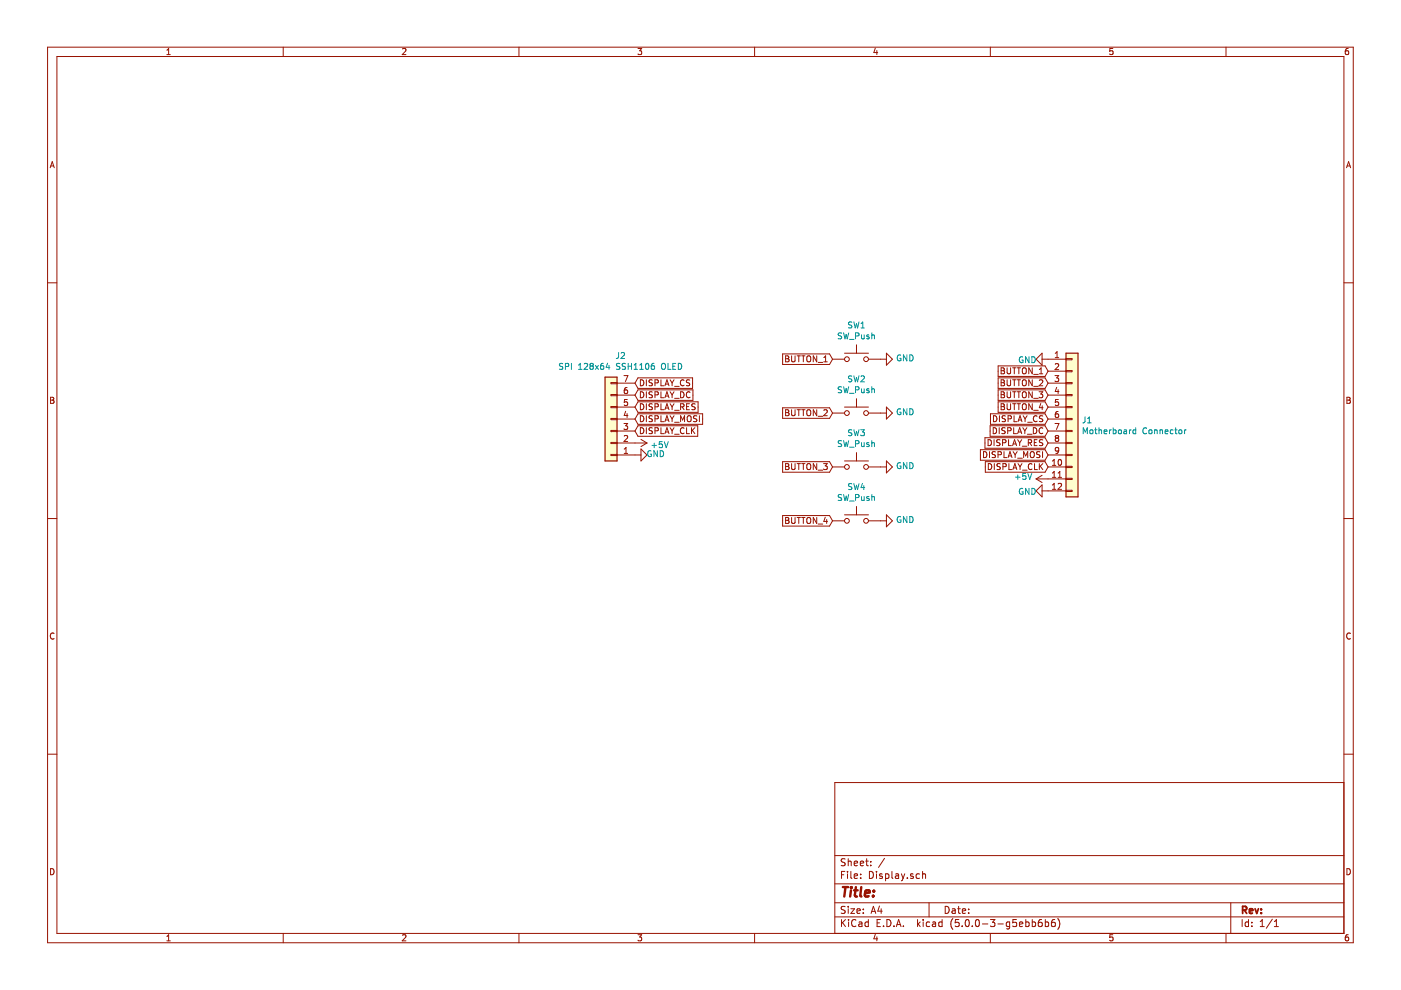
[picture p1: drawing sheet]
<svg xmlns="http://www.w3.org/2000/svg" width="297mm" height="210mm" viewBox="0 0 297 210" stroke-linecap="round" stroke-linejoin="round" font-family="sans-serif">
<g fill="#fffecd" stroke="#fffecd" stroke-width=".25">
<path d="M226 74.9h2.6v30.5h-2.6z" fill-rule="evenodd"/>
<path d="M128.3 80h2.5v17.7h-2.5z" fill-rule="evenodd"/>
</g>
<g fill="none" stroke="#981200" stroke-width=".21">
<path d="M10.1 10h276.8v189.9h-276.8zM12.1 12h272.8v185.9h-272.8zM35.4 11.6h.7M35.4 10.6l.4-.3v1.3M60 10v2M85.3 10.4l.5-.1 .3 .3-.8 1h.8M110 10v2M135.3 10.3h.8l-.5 .5 .4 .1v.5l-.2 .2-.5-.2M160 10v2M185.6 10.2l-.3 .9h.8M185.9 10.7v.9M210 10v2"/>
<path d="M235.9 10.3h-.6v.6l.6-.1v.6l-.1 .2-.5-.2M259.9 10v2M285.9 10.3h-.4l-.2 .3-.1 .7 .3 .3 .4-.2v-.6h-.4l-.3 .2M10.6 35.6l.5-1.3 .4 1.3M10.7 35.2h.7M285.5 35.6l.4-1.3 .5 1.3M285.6 35.2h.6M10.1 60h2M284.9 60h2M132.3 79.6h.8l-.5 1.3M165.9 75h10l.6 1.2-.6 1.1h-10zM166.6 75.4h.4l.2 .3-.2 .4 .3 .2-.1 .4h-.6z"/>
<path d="M166.6 76.1h.4M167.8 75.4v1.1l.3 .2h.3l.2-.2v-1.1M169 75.4h.7M169.4 75.4v1.3M170 75.4h.7M170.3 75.4v1.3M171.1 75.6l.2-.2a.45 .45 0 0 1 .6 .5l-.1 .6-.5 .2-.2-.2zM173.2 75.4v1.3l-.8-1.3v1.3M173.5 76.8h.9M174.7 76.7h.7M174.7 75.8l.3-.4v1.3M176.5 76.2h2.6"/>
<path d="M179.1 74.9h5M181.6 73.1v1.8M184.1 76.2h3.8M187.9 74.9l1.3 1.3-1.3 1.2zM211.6 77.6h10l.6 1.1-.6 1.1h-10zM212.3 78h.4l.2 .2-.2 .4 .3 .2-.1 .4-.6 .1zM212.3 78.6h.4M213.5 78v1l.3 .3 .3-.1 .2-.2v-1M214.7 78h.7M215.1 78v1.3M215.7 78h.7M216 78v1.3"/>
<path d="M216.8 78.2l.2-.2a.45 .45 0 0 1 .6 .4l-.1 .7-.5 .2-.2-.2zM218.9 78v1.3l-.8-1.3v1.3M219.2 79.4h.9M219.7 76.2l1.2-1.3v2.5zM220.4 79.3h.7M220.4 78.3l.3-.3v1.3M220.9 76.2h5.1M222.2 78.7h3.8M223.7 79.6h.8l-.5 .5 .4 .1 .1 .5-.3 .2-.5-.1M223.7 75.8h.8M223.7 74.9l.4-.3v1.2M223.7 77.2l.5-.1 .3 .4-.8 .9h.8"/>
<path d="M226 76h1.3v.3h-1.3zM226 78.6h1.3v.2h-1.3zM10.7 84.2h.5l.2 .3-.2 .3 .3 .3-.3 .4h-.5zM10.7 84.8h.5M129.6 96.3h1.2v.3h-1.2zM129.6 93.8h1.2v.3h-1.2zM129.6 91.3h1.2v.2h-1.2zM129.6 88.7h1.2v.3h-1.2zM129.6 86.2h1.2v.2h-1.2zM129.6 83.6h1.2v.3h-1.2zM129.6 81.1h1.2v.3h-1.2zM130.8 81.2h3.8"/>
<path d="M130.8 83.8h3.8M130.8 86.3h3.8M130.8 88.8h3.8M130.8 91.4h3.8M130.8 93.9h6.4M130.8 96.5h5.1M132.3 89.8h.8l-.5 .5 .4 .1 .1 .4-.3 .3-.5-.2M132.3 92.5l.5-.2 .3 .4-.8 .9h.8M132.3 96.1h.8M132.3 95.2l.4-.3v1.2M132.6 87.2l-.3 .9h.8M133 82.2h-.3a.79 .79 0 0 0-.1 1.2h.4l.1-.5-.3-.2h-.2l-.3 .2"/>
<path d="M133 87.7v.8M133 84.7h-.6l-.1 .6 .5-.1 .3 .2v.4l-.3 .2-.5-.1M135.3 80.1h11.5v2.3h-11.5l-.7-1.2zM135.3 85.2h12.7v2.2h-12.7l-.7-1.1zM135.3 87.7h13.7v2.3h-13.7l-.7-1.2zM135.3 90.3h12.6v2.2h-12.6l-.7-1.1zM135.3 82.7h11.6v2.2h-11.6l-.7-1.1zM135.8 90.7a.64 .64 0 0 1 .7 .6 .64 .64 0 0 1-.7 .6zM135.8 88.1a.64 .64 0 0 1 .7 .7 .64 .64 0 0 1-.7 .6zM135.8 80.5a.64 .64 0 0 1 .7 .7 .64 .64 0 0 1-.7 .6zM135.8 83.1a.64 .64 0 0 1 .7 .6 .64 .64 0 0 1-.7 .6zM135.8 85.6a.64 .64 0 0 1 .7 .6 .64 .64 0 0 1-.7 .7z"/>
<path d="M135.9 95.2l1.3 1.3-1.3 1.2zM135.9 93.2l1.3 .7M137 80.5v1.3M137 83.1v1.2M137 85.6v1.3M137 88.1v1.3M137 90.7v1.2M137.2 93.9l-1.3 .8M138.3 90.8l-.5-.1-.2 .1v.4l.6 .2 .1 .3-.2 .2h-.5M138.3 88.2l-.5-.1-.2 .2v.3l.6 .3 .1 .3-.2 .2h-.5M138.3 80.6l-.5-.1-.2 .2v.3l.6 .3 .1 .3-.2 .2-.5-.1M138.3 83.1h-.5l-.2 .1v.3l.6 .3 .1 .3-.2 .2h-.5"/>
<path d="M138.3 85.7l-.5-.1-.2 .1v.4l.6 .2 .1 .3-.2 .3-.5-.1M138.9 83.7h.6v-.5l-.6-.1v1.2M138.9 91.3h.6v-.5l-.6-.1v1.2M138.9 88.8l.6-.1v-.4l-.6-.2v1.3M138.9 81.2l.6-.1v-.4l-.6-.2v1.3M138.9 86.3l.6-.1v-.5l-.6-.1v1.3M140.1 90.7v1.2h.6M140.1 88.1v1.3h.6M140.1 80.5v1.3h.6M140.1 83.1v1.2h.6M140.1 85.6v1.3h.6M141 91.9l.4-1.2 .4 1.2"/>
<path d="M141 89.4l.4-1.3 .4 1.3M141 86.9l.4-1.3 .4 1.3M141 84.3l.4-1.2 .4 1.2M141 81.8l.4-1.3 .4 1.3M141.1 91.6h.6M141.1 89.1h.6M141.1 86.5h.6M141.1 84h.6M141.1 81.4h.6M142.1 90.7l.4 .6M142.1 88.1l.4 .7M142.1 85.6l.4 .7"/>
<path d="M142.1 83.1l.4 .6M142.1 80.5l.4 .7M142.5 81.2v.6M142.5 83.7v.6M142.5 86.3v.6M142.5 88.8v.6M142.5 91.3v.6M142.9 90.7l-.4 .6M142.9 88.1l-.4 .7M142.9 85.6l-.4 .7M142.9 83.1l-.4 .6M142.9 80.5l-.4 .7"/>
<path d="M143 92.1h1M143 89.5h1M143 81.9h1M143 84.5h1M143 87h1M144.3 83.1a.64 .64 0 0 1 .7 .6 .64 .64 0 0 1-.7 .6zM144.3 86.3l.6-.1 .1-.2v-.3l-.7-.1v1.3M144.3 89.4v-1.3l.4 1 .4-1v1.3M144.6 86.3l.4 .6M145 90.8a.58 .58 0 0 0-.8 .5 .58 .58 0 0 0 .8 .6v-.1M145 80.7a.58 .58 0 0 0-.8 .4 .58 .58 0 0 0 .8 .6M145.6 86.2h.4"/>
<path d="M145.6 90.7v1.2h.6M145.7 88.3l.3-.2a.44 .44 0 0 1 .5 .5v.6l-.5 .2-.3-.2zM146.2 85.6h-.6v1.3h.6M146.2 80.6l-.5-.1-.1 .2v.3l.5 .3 .1 .3-.2 .2-.5-.1M146.3 83.2a.58 .58 0 0 0-.8 .5 .58 .58 0 0 0 .7 .6l.1-.1M146.6 90.7v1.2M146.8 91.2l.5 .7M147.3 90.7l-.7 .7M147.4 85.7l-.5-.1-.2 .1v.4l.6 .2 .1 .3-.3 .3-.4-.1M147.8 88.2l-.5-.1-.2 .2v.4l.5 .2 .2 .3-.3 .2h-.5M148.3 88.1v1.3M165.9 86.5h10l.6 1.1-.6 1.1h-10z"/>
<path d="M165.9 97.9h10l.6 1.1-.6 1.1h-10zM166.6 86.9h.4l.2 .2-.2 .4 .3 .2-.1 .4h-.6zM166.6 98.3h.4l.2 .2-.2 .4 .3 .2-.1 .4-.6 .1zM166.6 87.5h.4M166.6 98.9h.4M167.8 86.9v1l.3 .2h.3l.2-.2v-1M167.8 98.3v1l.3 .3 .3-.1 .2-.2v-1M169 98.3h.7M169 86.9h.7M169.4 86.9v1.2M169.4 98.3v1.3M170 98.3h.7"/>
<path d="M170 86.9h.7M170.3 86.9v1.2M170.3 98.3v1.3M171.1 87l.2-.1a.45 .45 0 0 1 .6 .4l-.1 .7-.5 .1-.2-.1zM171.1 98.5l.2-.2a.45 .45 0 0 1 .6 .4l-.1 .7-.5 .2-.2-.2zM173.2 86.9v1.2l-.8-1.2v1.2M173.2 98.3v1.3l-.8-1.3v1.3M173.5 99.7h.9M173.5 88.3h.9M174.6 98.3h.8l-.4 .5 .3 .1v.5l-.2 .2-.5-.2M174.7 87l.4-.1 .3 .3-.8 .9h.8M176.5 99h2.6"/>
<path d="M176.5 87.6h2.6M179.1 86.3h5M179.1 97.7h5M181.6 84.5v1.8M181.6 96v1.7M184.1 99h3.8M184.1 87.6h3.8M187.9 86.3l1.3 1.3-1.3 1.2zM187.9 97.7l1.3 1.3-1.3 1.3zM207.9 95.3h13.7l.6 1.2-.6 1.1h-13.7zM208.5 95.8a.64 .64 0 0 1 .7 .6 .64 .64 0 0 1-.7 .6zM208.8 92.8h12.8l.6 1.1-.6 1.1h-12.8z"/>
<path d="M208.9 97.9h12.7l.6 1.1-.6 1.1h-12.7zM209.5 93.2a.64 .64 0 0 1 .7 .7 .64 .64 0 0 1-.7 .6zM209.5 98.3a.64 .64 0 0 1 .8 .6 .64 .64 0 0 1-.8 .7zM209.8 95.8v1.2M209.9 90.3h11.7l.6 1.1-.6 1.1h-11.7zM210 87.7h11.6l.6 1.1-.6 1.2h-11.6zM210.6 90.7a.64 .64 0 0 1 .7 .6 .64 .64 0 0 1-.7 .6zM210.6 88.1a.64 .64 0 0 1 .8 .7 .64 .64 0 0 1-.8 .6zM210.8 93.2v1.3M210.8 98.3v1.3M211.1 95.8h-.5l-.2 .1 .1 .4 .4 .2 .2 .3-.3 .2h-.5M211.6 96.4h.6l.1-.2v-.3l-.7-.1v1.2"/>
<path d="M211.6 80.1h10l.6 1.1-.6 1.2h-10zM211.6 85.2h10l.6 1.1-.6 1.1h-10zM211.6 82.7h10l.6 1.1-.6 1.1h-10zM211.9 90.7v1.2M211.9 88.1v1.3M212 93.3l-.5-.1-.1 .1v.5l.5 .2 .1 .3-.2 .2-.5-.1M212.1 98.4l-.5-.1-.2 .1 .1 .5 .5 .2 .1 .2-.2 .3-.5-.1M212.3 86.2h.4M212.3 80.5h.4l.2 .3-.2 .3 .3 .3-.1 .3-.6 .1zM212.3 83.1h.4l.2 .2-.2 .4 .3 .2-.1 .4h-.6zM212.3 85.6h.4l.2 .3-.2 .3 .3 .2-.1 .4-.6 .1zM212.3 81.1h.4"/>
<path d="M212.3 83.7h.4M212.6 93.9l.6-.1 .1-.2-.1-.3-.6-.1v1.3M212.6 99l.7-.1v-.5l-.7-.1v1.3M212.9 95.8v1.2h.6M213.1 90.8l-.5-.1-.1 .1v.4l.5 .2 .1 .3-.2 .2h-.5M213.2 88.2l-.5-.1-.2 .2 .1 .4 .5 .2 .1 .3-.3 .2h-.4M213.5 80.5v1.1l.3 .2 .3-.1 .2-.1v-1.1M213.5 83.1v1l.3 .2h.3l.2-.2v-1M213.5 85.6v1l.3 .3 .3-.1 .2-.2v-1M213.7 91.3h.6l.1-.2-.1-.3-.6-.1v1.2M213.7 97l.4-1.2 .5 1.2M213.7 88.8l.7-.1v-.4l-.7-.2v1.3"/>
<path d="M213.8 96.7h.6M213.8 93.2v1.3h.6M213.9 98.3v1.3h.6M214.7 94.5l.4-1.3 .4 1.3M214.7 80.5h.7M214.7 83.1h.7M214.7 85.6h.7M214.7 99.6l.5-1.3 .4 1.3M214.8 95.8l.4 .6M214.8 94.1h.6M214.9 99.2h.6M214.9 90.7v1.2h.6"/>
<path d="M215 88.1v1.3h.6M215.1 80.5v1.3M215.1 83.1v1.2M215.1 85.6v1.3M215.2 96.4v.6M215.7 95.8l-.5 .6M215.7 80.5h.7M215.7 83.1h.7M215.7 85.6h.7M215.8 97.2h1M215.8 93.2l.4 .7M215.8 91.9l.4-1.2 .4 1.2"/>
<path d="M215.8 89.4l.5-1.3 .4 1.3M215.8 98.3l.5 .7M215.9 91.6h.6M216 89.1h.5M216 80.5v1.3M216 83.1v1.2M216 85.6v1.3M216.2 93.9v.6M216.3 99v.6M216.6 93.2l-.4 .7M216.7 98.3l-.4 .7M216.8 94.6h.9"/>
<path d="M216.8 99.7h1M216.8 80.7l.2-.2a.45 .45 0 0 1 .6 .5l-.1 .6-.5 .2-.2-.2zM216.8 83.2l.2-.1a.45 .45 0 0 1 .6 .4l-.1 .7-.5 .1-.2-.1zM216.8 85.8l.2-.2a.45 .45 0 0 1 .6 .4l-.1 .7-.5 .2-.2-.2zM216.9 90.7l.4 .6M216.9 88.1l.4 .7M217 97v-1.2l.5 .9 .4-.9v1.2M217.3 91.3v.6M217.3 88.8v.6M217.7 90.7l-.4 .6M217.8 88.1l-.5 .7M217.8 92.1h1"/>
<path d="M217.9 89.5h1M218 93.9l.7-.1v-.5l-.7-.1v1.3M218.3 93.9l.4 .6M218.5 95.9l.2-.1h.4a.78 .78 0 0 1-.1 1.2l-.5-.2zM218.8 98.4a.56 .56 0 0 0-.7 .1 .56 .56 0 0 0 0 .8l.3 .3 .4-.2M218.9 80.5v1.3l-.8-1.3v1.3M218.9 83.1v1.2l-.8-1.2v1.2M218.9 85.6v1.3l-.8-1.3v1.3M219.1 90.7a.64 .64 0 0 1 .7 .6 .64 .64 0 0 1-.7 .6zM219.2 81.9h.9M219.2 84.5h.9M219.2 87h.9"/>
<path d="M219.3 93.8h.4M219.3 98.3v1.3h.6M219.9 93.2h-.6v1.3h.6M219.9 88.3a.56 .56 0 0 0-.8 .5 .56 .56 0 0 0 .8 .5M220.3 83.1h.8l-.4 .4 .3 .2v.5l-.2 .1-.5-.1M220.4 80.7l.4-.2 .3 .4-.8 .9h.8M220.4 98.3v1.3M220.5 95.8h-.5l-.2 .1 .1 .4 .5 .2 .1 .3-.2 .2h-.5M220.6 98.9l.5 .7M220.7 85.5l-.3 .9h.7M221 86v.9M221 95.8v1.2"/>
<path d="M221.1 93.3l-.5-.1-.2 .3 .1 .3 .5 .2v.4h-.6M221.1 88.2l-.5-.1-.2 .3 .1 .3 .5 .2v.4l-.6 .1M221.1 90.8a.56 .56 0 0 0-.8 .5 .56 .56 0 0 0 .8 .5M221.1 98.3l-.7 .7M222.2 99h3.8M222.2 81.2h3.8M222.2 83.8h3.8M222.2 86.3h3.8M222.2 88.8h3.8M222.2 91.4h3.8M222.2 93.9h3.8M222.2 96.5h3.8"/>
<path d="M223.1 98.7h.8M223.1 97.8l.4-.4v1.3M223.7 89.8h.8l-.5 1.3M224 92.9l-.3-.3 .3-.3h.2l.3 .3-.3 .3M224 92.9l-.3 .2v.3l.3 .2 .3-.1 .2-.1v-.3l-.3-.2M224 92.9h.2M224 82.1l-.3 .9h.8M224.3 82.6v.8M224.3 87.3h-.2a.79 .79 0 0 0-.1 1.2h.3l.2-.5-.3-.3h-.2l-.3 .3M224.4 84.7h-.6l-.1 .6 .5-.1 .3 .2v.4l-.3 .2-.5-.1M224.5 97.5l.1-.1a.67 .67 0 0 1 .5 .6 .67 .67 0 0 1-.5 .7l-.3-.5zM224.5 95.4l-.3 .3-.3-.1-.2-.2 .1-.4 .4-.1 .3 .2-.2 .9-.4 .1"/>
<path d="M226 81.1h1.3v.3h-1.3zM226 83.6h1.3v.3h-1.3zM226 86.2h1.3v.2h-1.3zM226 88.7h1.3v.3h-1.3zM226 91.3h1.3v.2h-1.3zM226 93.8h1.3v.3h-1.3zM226 96.3h1.3v.3h-1.3zM226 98.9h1.3v.2h-1.3zM285.6 84.2h.4l.3 .3-.3 .3 .3 .3-.2 .4h-.5zM285.6 84.8h.4M10.1 109.9h2M165.9 109.3h10l.6 1.1-.6 1.1h-10z"/>
<path d="M166.6 109.7h.4l.2 .3-.2 .3 .3 .3-.1 .3-.6 .1zM166.6 110.3h.4M167.8 109.7v1.1l.3 .2 .3-.1 .2-.1v-1.1M169 109.7h.7M169.4 109.7v1.3M170 109.7h.7M170.3 109.7v1.3M171.1 109.9l.2-.2a.45 .45 0 0 1 .6 .4l-.1 .7-.5 .2-.2-.2zM173.2 109.7v1.3l-.8-1.3v1.3M173.5 111.1h.9M175 109.7l-.3 .9h.7M175.3 110.1v.9"/>
<path d="M176.5 110.4h2.6M179.1 109.2h5M181.6 107.4v1.8M184.1 110.4h3.8M187.9 109.2l1.3 1.2-1.3 1.3zM219.7 101.5h6.3M219.7 101.5l1.2 .8M220.9 104.1h5.1M220.9 100.8l-1.2 .7M220.9 102.8v2.6l-1.2-1.3zM223.1 100.3l.4-.4v1.3M223.1 102.8l.4-.3v1.3"/>
<path d="M223.1 101.2h.8M223.1 103.8h.8M224.3 102.6l.5-.1 .3 .3-.8 1h.8M224.3 101.2h.8M224.3 100.3l.4-.4v1.3M226 101.4h1.3v.3h-1.3zM226 104h1.3v.2h-1.3zM284.9 109.9h2M11.5 134.3a.58 .58 0 0 0-.8 .5 .58 .58 0 0 0 .8 .6M286.3 134.3a.58 .58 0 0 0-.8 .5 .58 .58 0 0 0 .8 .6M10.1 159.9h2M284.9 159.9h2"/>
<path d="M284.9 165.9h-107.9v32M10.7 184.2a.65 .65 0 0 1 .8 .6 .65 .65 0 0 1-.8 .7zM35.4 198.5l.4-.3v1.3M35.4 199.5h.7M60 197.9v2M85.3 198.3l.5-.1 .3 .3-.8 1h.8M110 197.9v2M135.3 198.2h.8l-.5 .5 .4 .1v.6l-.2 .1-.5-.1M160 197.9v2M177 194.4h107.9M177 191.4h107.9M177 187.4h107.9"/>
<path d="M177 181.4h107.9M178.4 185.5h.5M178.4 195v1.5M178.6 195.6l.7 .9M179.1 184.8h-.7v1.5M179.2 192.2h-.6l-.3 .2 .2 .4 .6 .3v.4l-.2 .2-.6-.1M179.2 182.1h-.6l-.3 .2 .2 .4 .6 .3v.4l-.2 .2-.6-.1M179.3 195l-.9 .8M179.7 184.8v.1M179.7 185.3v1M179.8 182.1v1.5M179.8 192.2v.1"/>
<path d="M179.8 192.7v1M179.8 182.7l.2-.1h.4l.1 1M179.9 195v.1M179.9 195.5v1M180.4 192.7h.8l-.8 1h.8M180.4 184.8v1.3l.2 .2M181.1 183.1l.7-.2v-.3h-.5l-.2 .2 .1 .7h.6M181.1 185.8l.7-.2v-.3h-.5l-.2 .2 .1 .7h.6M181.5 195.1a.59 .59 0 0 0-.8 0 .59 .59 0 0 0-.1 .7 .56 .56 0 0 0 .2 .6 .56 .56 0 0 0 .7-.1M181.7 193.2l.7-.2-.1-.2-.4-.1-.2 .2 .1 .7h.5M182.1 195.5h.6l.1 1M182.4 183.1l.7-.2-.1-.3h-.4l-.2 .2 .1 .7h.5"/>
<path d="M182.5 186.1v.2M182.5 185.3v.2M182.8 195.8l-.5 .1-.3 .2 .3 .4 .5-.1M183 193.5v.2M183 192.8v.1M183.5 182.6h.6M183.7 182.1v1.3l.4 .2M184.1 195.5h-.4l-.3 .2 .1 .6 .2 .2 .4-.1M184.1 195v1.5M184.3 184.8a.75 .75 0 0 1 .9 .7 .75 .75 0 0 1-.9 .8zM184.6 183.4v.2M184.6 182.6v.2"/>
<path d="M184.7 193.7l.5-1.5 .5 1.5M184.8 193.2h.8M185.6 198.1l-.3 .9h.8M185.8 184.8v.1M185.8 185.3v1M185.9 198.6v.9M186 195.7h.5M186.5 192.1l-.4 1.1h1M186.7 195h-.7v1.5h.7M186.8 192.7v1M187.1 185.3h-.4l-.2 .2v.2l.6 .1v.4h-.6M187.3 196.3v.2"/>
<path d="M187.5 182l-1.2 1.9M187.8 185.3h.4l.3 .2-.1 .6-.2 .2-.4-.1M187.8 185.3v1.5M188 195a.76 .76 0 0 1 .9 .7 .76 .76 0 0 1-.9 .8zM189.1 184.8v1.3l.2 .2M189.5 196.3v.2M189.9 185.3h.6v1M190 196.5l.5-1.5 .5 1.5M190.2 196h.7M190.5 185.6l-.7 .3 .2 .4 .5-.1M191.1 185.3l.4 1M191.5 186.3l-.4 .5"/>
<path d="M191.5 196.3v.2M191.8 185.3l-.3 1M192.4 186.1v.2M193.6 185.3h-.4l-.2 .2 .1 .2 .5 .1v.4h-.6M194.5 195v1.5M194.7 195.9l.4 .6M194.9 185.3h-.4l-.3 .2 .1 .6 .2 .2 .4-.1M195.1 195.5l-.6 .5M195.6 185.4l.2-.1h.4v1M195.6 184.8v1.5M195.7 195v.1M195.7 195.5v1"/>
<path d="M197 191.4v3M197.1 195.5h-.4l-.3 .2v.6l.3 .2 .4-.1M197.7 195.5h.6l.1 1M198.4 195.8l-.7 .3 .2 .4 .5-.1M199.7 195.5h-.4l-.3 .2 .1 .6 .2 .2 .4-.1M199.7 195v1.5M200.4 192.2a.75 .75 0 0 1 .8 .7 .75 .75 0 0 1-.8 .8zM201.9 192.8h.6v.9M202 194.8a1.71 1.71 0 0 0 0 2.2M202.5 193l-.5 .1-.2 .2 .2 .4 .5-.1M203 192.7h.6M203.2 192.2v1.3l.4 .2"/>
<path d="M203.3 195h-.7l-.1 .7 .7-.1 .2 .2-.1 .5-.2 .2-.6-.2M204 196.3v.2M204 193.2l.7-.2v-.2l-.5-.1-.2 .2 .1 .7h.6M204.9 195h.1a.81 .81 0 0 1 .5 .7 .81 .81 0 0 1-.5 .8 .95 .95 0 0 1-.1-1.5zM205.4 193.5v.2M205.4 192.8v.1M206.1 196.3v.2M207 195h.3a.85 .85 0 0 1-.1 1.5 1 1 0 0 1-.2-1.5zM208.3 195.9h1.1M210 197.9v2M210 195h.9l-.5 .5 .5 .2v.6l-.3 .2-.6-.2M211.6 195.9h1.1"/>
<path d="M214.1 195.5h-.5l-.3 .2 .1 .6 .2 .2 .5-.1M214.1 195.5l-.1 1.3-.2 .2-.4-.1M215.5 195h-.7l-.1 .7 .7-.1 .1 .7-.2 .2-.6-.2M216.1 196l.8-.2-.1-.3h-.5l-.2 .2 .1 .7h.6M217.5 195.5h.4l.3 .2-.1 .7h-.6M217.5 195v1.5M218.9 195v1.5M218.9 195.5h.4l.3 .2-.1 .6-.2 .2-.4-.1M220.8 195h-.4a1.11 1.11 0 0 0-.1 1.4l.4 .1 .2-.2 .1-.5-.3-.3-.4 .1-.2 .2M221.6 195.5h.5l.2 .2-.1 .7h-.6M221.6 195v1.5M223.6 195h-.4a1.16 1.16 0 0 0-.2 1.4l.5 .1 .2-.2 .1-.5-.3-.3-.5 .1-.1 .2"/>
<path d="M224.3 194.8a1.71 1.71 0 0 1 0 2.2M235.9 198.2h-.6v.6l.6-.1v.7l-.1 .1-.5-.1M259.9 197.9v2M260.9 191.4v6.5M263.4 195v1.5M264.7 195.5h-.4l-.3 .2 .1 .7h.6M264.7 195v1.5M265.4 196.3v.2M265.4 195.5v.2M267.2 196.5h.9M267.2 195.4l.4-.4v1.5M269.8 194.9l-1.3 1.9"/>
<path d="M270.2 196.5h.9M270.2 195.4l.4-.4v1.5M285.6 184.2a.65 .65 0 0 1 .7 .6 .65 .65 0 0 1-.7 .7zM285.9 198.2h-.4l-.2 .3-.1 .7 .3 .3 .4-.1v-.7h-.4l-.3 .2"/>
<circle cx="179.6" cy="76.2" r=".51"/>
<circle cx="183.6" cy="76.2" r=".51"/>
<circle cx="179.6" cy="87.6" r=".51"/>
<circle cx="179.6" cy="99" r=".51"/>
<circle cx="183.6" cy="87.6" r=".51"/>
<circle cx="183.6" cy="99" r=".51"/>
<circle cx="179.6" cy="110.4" r=".51"/>
<circle cx="183.6" cy="110.4" r=".51"/>
</g>
<path d="M128.3 80h2.5v17.7h-2.5zM226 74.9h2.6v30.5h-2.6z" fill="none" stroke="#981200" stroke-width=".25"/>
<g fill="none" stroke="#009596" stroke-width=".21">
<path d="M119.3 77.1l-.5-.1-.1 .2v.3l.5 .3 .1 .3-.2 .2h-.5M119.9 77.7h.6v-.5l-.6-.2v1.3M121.1 77v1.3M122.6 78.3h.8M122.6 77.4l.4-.4v1.3M123.9 77.2l.4-.2 .3 .4-.8 .9h.8M125.3 77.6l-.2 .2v.3l.2 .2h.3l.2-.2-.1-.4-.1-.1M125.3 77.6l-.2-.2 .2-.4 .4 .2v.3l-.1 .1M125.3 77.6h.3M126.2 77.5l.7 .8M126.9 77.5l-.7 .8M127.9 77h-.2l-.3 .4-.1 .7 .2 .2 .5-.1v-.4l-.2-.3h-.3l-.2 .3"/>
<path d="M128.8 77l-.3 .9h.8M129.1 77.5v.8M131.2 74.7v.9l-.2 .4h-.3M131.4 77.1l-.5-.1-.2 .2v.3l.6 .3 .1 .3-.2 .2h-.5M131.7 74.9l.5-.2 .2 .4-.8 .9h.8M132.6 77.1l-.5-.1-.1 .2v.4l.6 .2v.3l-.2 .2h-.5M133.2 77v1.3M133.2 77.7h.7M133.9 77v1.3M134.5 78.3h.7M134.5 77.4l.3-.4v1.3M135.6 78.3h.8"/>
<path d="M135.6 77.4l.4-.4v1.3M137 77.2l.2-.2a.69 .69 0 0 1 .4 .7 .69 .69 0 0 1-.4 .6l-.3-.5zM138.7 77h-.3a.79 .79 0 0 0-.1 1.3l.4-.1v-.5l-.4-.2-.2 .3M140.4 77.1h.5a.78 .78 0 0 1-.1 1.2l-.5-.2-.1-.6zM141.6 77v1.3h.6M142.7 77.7h.4M143.3 77h-.6v1.3h.6M143.8 77a.64 .64 0 0 1 .7 .7 .64 .64 0 0 1-.7 .6zM178.4 70.6h-.4l-.2 .1v.4l.5 .2 .1 .3-.2 .2h-.5M178.9 70.6l.3 1.2 .2-.9 .2 .9 .3-1.2M180.1 72h1M180.6 79.8l-.5-.1-.2 .1v.4l.6 .2 .1 .3-.2 .3-.5-.1"/>
<path d="M180.6 68.3h-.5l-.2 .1v.3l.6 .3 .1 .3-.2 .2h-.5M181 79.7l.3 1.3 .3-1 .2 1 .3-1.3M181 68.3l.3 1.2 .3-.9 .2 .9 .3-1.2M181.4 71.2l.7-.1v-.4l-.7-.1v1.2M182.6 79.8l.4-.1 .3 .3-.8 1h.8M182.6 69.5h.7M182.6 68.6l.3-.3v1.2M182.7 71v.8l.5-.1M183.2 71v.8M184.2 71.1l-.3-.1-.2 .2 .1 .2 .4 .1v.3h-.5M184.8 70.6v1.2M184.8 71.1h.5l.1 .7"/>
<path d="M190.9 75.3a.59 .59 0 0 0-.7 .6 .59 .59 0 0 0 .7 .6l.1-.5h-.2M192.3 75.2v1.3l-.8-1.3v1.3M192.9 75.2a.64 .64 0 0 1 .7 .7 .64 .64 0 0 1-.7 .6zM216.8 75.7a.59 .59 0 0 0-.7 .6 .59 .59 0 0 0 .7 .5l.1-.4h-.3M218.2 75.6v1.3l-.8-1.3v1.3M218.8 75.6a.64 .64 0 0 1 .7 .7 .64 .64 0 0 1-.7 .6zM138 95.6a.59 .59 0 0 0-.7 .6 .59 .59 0 0 0 .7 .6l.1-.5h-.2M138.2 94.4h1M138.7 94v.9M139.4 95.6v1.2l-.8-1.2v1.2M140 95.6a.64 .64 0 0 1 .7 .6 .64 .64 0 0 1-.7 .6zM140.4 93.6h-.6v.7l.1-.2 .5 .1v.6l-.2 .1-.4-.1"/>
<path d="M140.8 93.6l.5 1.3 .4-1.3M178.4 82.1l-.4-.1-.2 .1v.5l.5 .1 .1 .3-.2 .3-.5-.1M178.4 93.5l-.4-.1-.2 .1v.5l.5 .2 .1 .3-.2 .2-.5-.1M178.9 82l.3 1.3 .2-.9 .2 .9 .3-1.3M178.9 93.4l.3 1.3 .2-.9 .2 .9 .3-1.3M180.1 83.4h1M180.1 94.8h1M180.6 91.2l-.5-.1-.2 .1v.4l.6 .2 .1 .3-.2 .3-.5-.1M181 91.1l.3 1.3 .3-.9 .2 .9 .3-1.3M181.4 82.7l.7-.1v-.5l-.7-.1v1.3M181.4 94.1l.7-.1v-.5l-.7-.1v1.3M182.5 91.1h.8l-.4 .5 .3 .1v.6l-.2 .1-.5-.1"/>
<path d="M182.7 82.4v.8l.5-.1M182.7 93.9v.7h.5M183.2 82.4v.9M183.2 93.9v.8M184.2 82.5l-.3-.1-.2 .2 .1 .2 .4 .1v.3h-.5M184.2 93.9h-.3l-.2 .1 .1 .2 .4 .1v.3h-.5M184.8 82.6l.5-.1 .1 .8M184.8 82v1.3M184.8 93.4v1.3M184.8 94l.5-.1 .1 .8M190.9 86.7a.59 .59 0 0 0-.7 .6 .59 .59 0 0 0 .7 .6l.1-.5h-.2M190.9 98.2a.59 .59 0 0 0-.7 .5 .59 .59 0 0 0 .7 .6l.1-.5h-.2"/>
<path d="M192.3 86.7v1.2l-.8-1.2v1.2M192.3 98.1v1.3l-.8-1.3v1.3M192.9 86.7a.64 .64 0 0 1 .7 .6 .64 .64 0 0 1-.7 .6zM192.9 98.1a.64 .64 0 0 1 .7 .6 .64 .64 0 0 1-.7 .7zM229.7 92v-1.3l.4 .9 .4-.9v1.3M230.1 88.4v.9l-.2 .3-.3 .1M230.6 89.7h.7M230.6 88.7l.4-.3v1.3M231.1 91.3l.5-.1v.7l-.5-.1zM232.1 91.1h.5M232.3 90.7v1.1l.3 .2M233 91.3l.5-.1 .1 .8"/>
<path d="M233 90.7v1.3M234.1 91.5l.6-.1-.1-.2-.3-.1-.2 .2 .1 .6h.4M235.2 91.1v.9M235.6 91.1l-.4 .3M236 91.2l.4-.1 .2 .3-.1 .5h-.5M236 90.7v1.3M237.2 91.2l.5 .1v.6l-.3 .1-.3-.3zM238.3 91.2h.5l.1 .8M238.9 91.4l-.6 .3v.2h.6M239.5 91.1v.9M239.8 91.1l-.3 .3M240.8 91.2l-.4-.1-.2 .3 .1 .5h.5"/>
<path d="M240.8 90.7v1.3M243.1 90.8a.58 .58 0 0 0-.8 .5 .58 .58 0 0 0 .8 .6v-.1M243.6 91.3l.2-.2 .4 .2-.1 .6-.5-.1zM244.8 91.3l.5-.1v.8M244.8 91.1v.9M245.9 91.3l.5-.1 .1 .8M245.9 91.1v.9M247 91.5l.6-.1v-.2l-.4-.1-.2 .2 .1 .6h.5M248.7 91.2l-.3-.1-.3 .3 .1 .5h.5M249.1 91.1h.5M249.3 90.7v1.1l.3 .2M250 91.3l.2-.2 .3 .2v.6l-.5-.1z"/>
<path d="M251.1 91.1v.9M251.5 91.1l-.4 .3M178.4 104.9l-.4-.1-.2 .2v.4l.5 .2 .1 .3-.2 .2h-.5M178.9 104.8l.3 1.3 .2-.9 .2 .9 .3-1.3M180.1 106.2h1M180.6 102.6l-.5-.1-.2 .2v.3l.6 .3 .1 .3-.2 .2h-.5M181 102.5l.3 1.3 .3-.9 .2 .9 .3-1.3M181.4 105.5l.7-.1v-.4l-.7-.2v1.3M182.7 105.3v.8l.5-.1M182.9 102.5l-.3 .9h.7M183.1 103v.8M183.2 105.3v.8"/>
<path d="M184.2 105.3h-.3l-.2 .2 .1 .1 .4 .2v.3h-.5M184.8 104.8v1.3M184.8 105.4l.5-.1 .1 .8M190.9 109.6a.59 .59 0 0 0-.7 .6 .59 .59 0 0 0 .7 .5l.1-.5h-.2M192.3 109.5v1.3l-.8-1.3v1.3M192.9 109.5a.64 .64 0 0 1 .7 .6 .64 .64 0 0 1-.7 .7zM215.3 101.2h1M215.8 100.7v.9M216.8 103.6a.59 .59 0 0 0-.7 .6 .59 .59 0 0 0 .7 .6l.1-.5h-.3M217.5 100.4h-.6l-.1 .6 .2-.1h.4l.1 .6-.2 .1-.5-.1M217.9 100.4l.4 1.2 .5-1.2M218.2 103.5v1.3l-.8-1.3v1.3"/>
<path d="M218.8 103.5a.64 .64 0 0 1 .7 .7 .64 .64 0 0 1-.7 .6z"/>
</g>
<path d="M263.5 193l.7-.1 .1-.2-.1-.4-.2-.1h-.5v1.5M263.8 193l.5 .7M264.9 193.2l.7-.2-.1-.2-.4-.1-.2 .2 .1 .7h.5M266.1 192.7l.4 1 .3-1M267.4 193.5v.2M267.4 192.8v.1" fill="none" stroke="#981200" stroke-width=".38"/>
<path d="M178.7 188.1h1.1M179.3 188.1l-.3 2M180.4 188.8l-.2 1.3M180.5 188.1v.2M180.5 188.1l.1 .1-.1 .1M181.1 188.8h.7M181.5 188.1l-.3 1.7 .1 .2 .4 .1M182.6 188.1l-.2 1.7 .2 .3M183.4 189.4l1-.2-.1-.4h-.5l-.4 .2v1h.8M185.1 189.9v.2M185.3 188.8l.1 .1-.2 .1M185.3 188.8l-.1 .2" fill="none" stroke="#981200" stroke-width=".51"/>
</svg>
